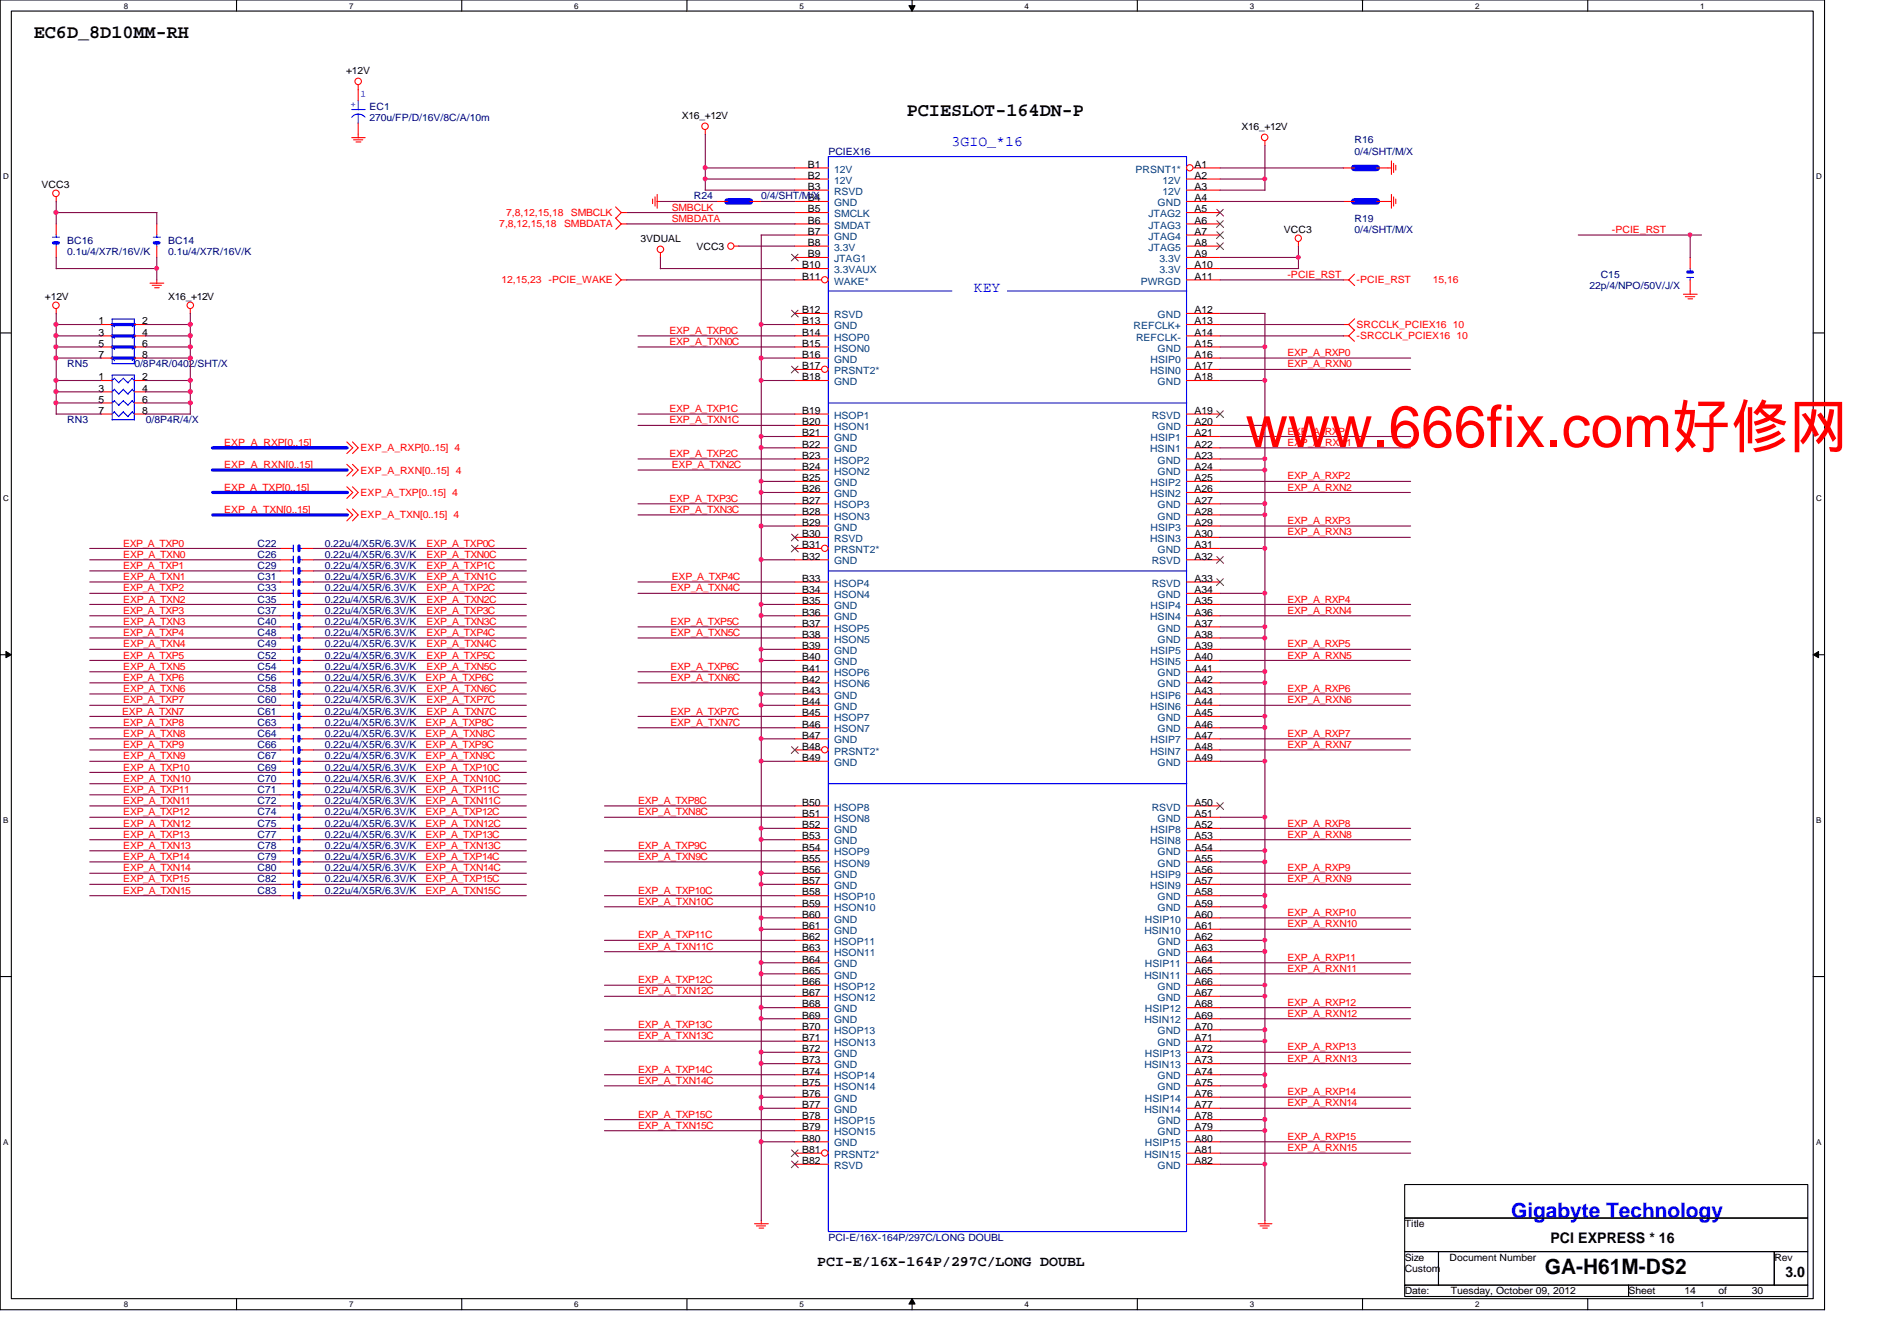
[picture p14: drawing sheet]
<svg xmlns="http://www.w3.org/2000/svg" width="297mm" height="210mm" viewBox="0 0 297 210" stroke-linecap="round" stroke-linejoin="round" font-family="sans-serif">
<defs><g id="words">
<text font-size="9.2" fill="#f00" x="195" y="70">www.666fix.com好修网</text>
<text font-size="3.3" fill="#00f" x="236.6" y="190.6">Gigabyte Technology</text>
<text font-size="3.3" x="241.9" y="199.4">GA-H61M-DS2</text>
<g font-size="3">
<text x="5.3" y="5.9">EC6D_8D10MM-RH</text>
<text x="142" y="18.2">PCIESLOT-164DN-P</text>
</g>
<g font-size="2.3" fill="#00f">
<text x="149" y="22.9">3GIO_*16</text>
<text x="152.5" y="45.7">KEY</text>
</g>
<g font-size="2.3">
<text x="242.8" y="194.5">PCI EXPRESS * 16</text>
<text x="128" y="198.1">PCI-E/16X-164P/297C/LONG DOUBL</text>
<text x="279.6" y="199.8">3.0</text>
</g>
<g font-size="1.6">
<text x="54.2" y="11.6">+12V</text>
<text x="106.8" y="18.6">X16_+12V</text>
<text x="194.4" y="20.4">X16_+12V</text>
<text x="6.5" y="29.5">VCC3</text>
<text x="126.5" y="26.2">B1</text>
<text x="126.5" y="28">B2</text>
<text x="126.5" y="29.7">B3</text>
<text x="187" y="26.2">A1</text>
<text x="187" y="28">A2</text>
<text x="187" y="29.7">A3</text>
<text x="126.5" y="31.5">B4</text>
<text x="126.5" y="33.2">B5</text>
<text x="126.5" y="35">B6</text>
<text x="187" y="33.2">A5</text>
<text x="187" y="35">A6</text>
<text x="187" y="31.5">A4</text>
<text x="100.3" y="37.9">3VDUAL</text>
<text x="109" y="39.1">VCC3</text>
<text x="125.6" y="42">B10</text>
<text x="126.5" y="36.7">B7</text>
<text x="126.5" y="38.5">B8</text>
<text x="126.5" y="40.3">B9</text>
<text x="187" y="36.7">A7</text>
<text x="187" y="38.5">A8</text>
<text x="187" y="40.3">A9</text>
<text x="187" y="42">A10</text>
<text x="201" y="36.5">VCC3</text>
<text x="7" y="47">+12V</text>
<text x="26.3" y="47">X16_+12V</text>
<text x="125.6" y="43.8">B11</text>
<text x="187" y="43.8">A11</text>
<text x="15.4" y="50.8">1</text>
<text x="15.4" y="52.5">3</text>
<text x="22.3" y="52.5">4</text>
<text x="22.3" y="50.8">2</text>
<text x="125.6" y="49">B12</text>
<text x="125.6" y="50.8">B13</text>
<text x="125.6" y="52.5">B14</text>
<text x="187" y="49">A12</text>
<text x="187" y="50.8">A13</text>
<text x="187" y="52.5">A14</text>
<text x="15.4" y="59.5">1</text>
<text x="15.4" y="54.3">5</text>
<text x="15.4" y="56">7</text>
<text x="22.3" y="59.5">2</text>
<text x="22.3" y="54.3">6</text>
<text x="22.3" y="56">8</text>
<text x="125.6" y="54.3">B15</text>
<text x="125.6" y="56">B16</text>
<text x="125.6" y="57.8">B17</text>
<text x="125.6" y="59.5">B18</text>
<text x="187" y="54.3">A15</text>
<text x="187" y="56">A16</text>
<text x="187" y="57.8">A17</text>
<text x="187" y="59.5">A18</text>
<text x="15.4" y="61.3">3</text>
<text x="15.4" y="63">5</text>
<text x="15.4" y="64.8">7</text>
<text x="22.3" y="61.3">4</text>
<text x="22.3" y="63">6</text>
<text x="22.3" y="64.8">8</text>
<text x="125.6" y="64.8">B19</text>
<text x="187" y="64.8">A19</text>
<text x="125.6" y="66.5">B20</text>
<text x="125.6" y="68.3">B21</text>
<text x="125.6" y="70.1">B22</text>
<text x="125.6" y="71.8">B23</text>
<text x="187" y="66.5">A20</text>
<text x="187" y="68.3">A21</text>
<text x="187" y="70.1">A22</text>
<text x="187" y="71.8">A23</text>
<text x="125.6" y="77">B26</text>
<text x="125.6" y="73.5">B24</text>
<text x="125.6" y="75.3">B25</text>
<text x="187" y="73.5">A24</text>
<text x="187" y="75.3">A25</text>
<text x="187" y="77">A26</text>
<text x="125.6" y="78.8">B27</text>
<text x="125.6" y="80.6">B28</text>
<text x="125.6" y="82.3">B29</text>
<text x="187" y="78.8">A27</text>
<text x="187" y="80.6">A28</text>
<text x="187" y="82.3">A29</text>
<text x="125.6" y="84.1">B30</text>
<text x="125.6" y="85.8">B31</text>
<text x="125.6" y="87.6">B32</text>
<text x="187" y="84.1">A30</text>
<text x="187" y="87.6">A32</text>
<text x="187" y="85.8">A31</text>
<text x="125.6" y="91.1">B33</text>
<text x="125.6" y="92.8">B34</text>
<text x="125.6" y="94.6">B35</text>
<text x="187" y="91.1">A33</text>
<text x="187" y="92.8">A34</text>
<text x="187" y="94.6">A35</text>
<text x="125.6" y="96.4">B36</text>
<text x="125.6" y="98.1">B37</text>
<text x="125.6" y="99.8">B38</text>
<text x="125.6" y="101.6">B39</text>
<text x="187" y="96.4">A36</text>
<text x="187" y="98.1">A37</text>
<text x="187" y="99.8">A38</text>
<text x="187" y="101.6">A39</text>
<text x="125.6" y="103.3">B40</text>
<text x="125.6" y="105.1">B41</text>
<text x="125.6" y="106.8">B42</text>
<text x="187" y="103.3">A40</text>
<text x="187" y="105.1">A41</text>
<text x="187" y="106.8">A42</text>
<text x="125.6" y="108.6">B43</text>
<text x="125.6" y="110.4">B44</text>
<text x="125.6" y="112.1">B45</text>
<text x="125.6" y="113.9">B46</text>
<text x="187" y="108.6">A43</text>
<text x="187" y="110.4">A44</text>
<text x="187" y="112.1">A45</text>
<text x="187" y="113.9">A46</text>
<text x="125.6" y="115.6">B47</text>
<text x="125.6" y="117.3">B48</text>
<text x="125.6" y="119.1">B49</text>
<text x="187" y="115.6">A47</text>
<text x="187" y="117.3">A48</text>
<text x="187" y="119.1">A49</text>
<text x="125.6" y="126.1">B50</text>
<text x="125.6" y="127.9">B51</text>
<text x="125.6" y="129.6">B52</text>
<text x="125.6" y="131.4">B53</text>
<text x="187" y="126.1">A50</text>
<text x="187" y="127.9">A51</text>
<text x="187" y="129.6">A52</text>
<text x="187" y="131.4">A53</text>
<text x="125.6" y="133.1">B54</text>
<text x="125.6" y="134.9">B55</text>
<text x="125.6" y="136.7">B56</text>
<text x="187" y="133.1">A54</text>
<text x="187" y="134.9">A55</text>
<text x="187" y="136.7">A56</text>
<text x="125.6" y="138.4">B57</text>
<text x="125.6" y="140.2">B58</text>
<text x="125.6" y="141.9">B59</text>
<text x="125.6" y="143.6">B60</text>
<text x="187" y="138.4">A57</text>
<text x="187" y="140.2">A58</text>
<text x="187" y="141.9">A59</text>
<text x="187" y="143.6">A60</text>
<text x="125.6" y="145.4">B61</text>
<text x="125.6" y="147.2">B62</text>
<text x="125.6" y="148.9">B63</text>
<text x="187" y="145.4">A61</text>
<text x="187" y="147.2">A62</text>
<text x="187" y="148.9">A63</text>
<text x="125.6" y="150.7">B64</text>
<text x="125.6" y="152.4">B65</text>
<text x="125.6" y="154.2">B66</text>
<text x="125.6" y="155.9">B67</text>
<text x="187" y="150.7">A64</text>
<text x="187" y="152.4">A65</text>
<text x="187" y="154.2">A66</text>
<text x="187" y="155.9">A67</text>
<text x="125.6" y="157.7">B68</text>
<text x="125.6" y="159.4">B69</text>
<text x="125.6" y="161.2">B70</text>
<text x="187" y="157.7">A68</text>
<text x="187" y="159.4">A69</text>
<text x="187" y="161.2">A70</text>
<text x="125.6" y="162.9">B71</text>
<text x="125.6" y="164.7">B72</text>
<text x="125.6" y="166.5">B73</text>
<text x="187" y="162.9">A71</text>
<text x="187" y="164.7">A72</text>
<text x="187" y="166.5">A73</text>
<text x="125.6" y="168.2">B74</text>
<text x="125.6" y="169.9">B75</text>
<text x="125.6" y="171.7">B76</text>
<text x="125.6" y="173.4">B77</text>
<text x="187" y="168.2">A74</text>
<text x="187" y="169.9">A75</text>
<text x="187" y="171.7">A76</text>
<text x="187" y="173.4">A77</text>
<text x="125.6" y="175.2">B78</text>
<text x="125.6" y="177">B79</text>
<text x="125.6" y="178.7">B80</text>
<text x="187" y="175.2">A78</text>
<text x="187" y="177">A79</text>
<text x="187" y="178.7">A80</text>
<text x="125.6" y="180.5">B81</text>
<text x="125.6" y="182.2">B82</text>
<text x="187" y="180.5">A81</text>
<text x="187" y="182.2">A82</text>
<text x="220" y="192.1">Title</text>
<text x="220" y="197.4">Size</text>
<text x="227" y="197.4">Document Number</text>
<text x="277.8" y="197.4">Rev</text>
<text x="220" y="199.1">Custom</text>
<text x="220" y="202.6">Date:</text>
<text x="227.2" y="202.6">Tuesday, October 09, 2012</text>
<text x="255" y="202.6">Sheet</text>
<text x="263.8" y="202.6">14</text>
<text x="269.1" y="202.6">of</text>
<text x="274.3" y="202.6">30</text>
</g>
<g font-size="1.6" fill="#00f">
<text x="54.9" y="16.8">+</text>
<text x="56.5" y="15.2">1</text>
</g>
<g font-size="1.6" fill="#000080">
<text x="57.9" y="17.2">EC1</text>
<text x="57.9" y="19">270u/FP/D/16V/8C/A/10m</text>
<text x="212.1" y="22.4">R16</text>
<text x="129.7" y="24.2">PCIEX16</text>
<text x="212.1" y="24.2">0/4/SHT/M/X</text>
<text x="108.7" y="31.2">R24</text>
<text x="119.2" y="31.2">0/4/SHT/M/X</text>
<text x="212.1" y="34.7">R19</text>
<text x="10.5" y="38.2">BC16</text>
<text x="10.5" y="40">0.1u/4/X7R/16V/K</text>
<text x="26.3" y="38.2">BC14</text>
<text x="26.3" y="40">0.1u/4/X7R/16V/K</text>
<text x="212.1" y="36.5">0/4/SHT/M/X</text>
<text x="248.9" y="45.3">22p/4/NPO/50V/J/X</text>
<text x="250.7" y="43.5">C15</text>
<text x="10.5" y="57.5">RN5</text>
<text x="21" y="57.5">0/8P4R/0402/SHT/X</text>
<text x="10.5" y="66.3">RN3</text>
<text x="22.8" y="66.3">0/8P4R/4/X</text>
<text x="40.3" y="85.6">C22</text>
<text x="40.3" y="87.3">C26</text>
<text x="40.3" y="89.1">C29</text>
<text x="50.8" y="85.6">0.22u/4/X5R/6.3V/K</text>
<text x="50.8" y="87.3">0.22u/4/X5R/6.3V/K</text>
<text x="50.8" y="89.1">0.22u/4/X5R/6.3V/K</text>
<text x="40.3" y="94.3">C35</text>
<text x="40.3" y="92.5">C33</text>
<text x="40.3" y="90.8">C31</text>
<text x="50.8" y="94.3">0.22u/4/X5R/6.3V/K</text>
<text x="50.8" y="92.5">0.22u/4/X5R/6.3V/K</text>
<text x="50.8" y="90.8">0.22u/4/X5R/6.3V/K</text>
<text x="40.3" y="96.1">C37</text>
<text x="40.3" y="97.8">C40</text>
<text x="40.3" y="99.6">C48</text>
<text x="40.3" y="101.3">C49</text>
<text x="50.8" y="96.1">0.22u/4/X5R/6.3V/K</text>
<text x="50.8" y="97.8">0.22u/4/X5R/6.3V/K</text>
<text x="50.8" y="99.6">0.22u/4/X5R/6.3V/K</text>
<text x="50.8" y="101.3">0.22u/4/X5R/6.3V/K</text>
<text x="40.3" y="106.6">C56</text>
<text x="40.3" y="104.8">C54</text>
<text x="40.3" y="103.1">C52</text>
<text x="50.8" y="106.6">0.22u/4/X5R/6.3V/K</text>
<text x="50.8" y="104.8">0.22u/4/X5R/6.3V/K</text>
<text x="50.8" y="103.1">0.22u/4/X5R/6.3V/K</text>
<text x="40.3" y="113.6">C63</text>
<text x="40.3" y="110.1">C60</text>
<text x="40.3" y="108.3">C58</text>
<text x="40.3" y="111.8">C61</text>
<text x="50.8" y="113.6">0.22u/4/X5R/6.3V/K</text>
<text x="50.8" y="110.1">0.22u/4/X5R/6.3V/K</text>
<text x="50.8" y="108.3">0.22u/4/X5R/6.3V/K</text>
<text x="50.8" y="111.8">0.22u/4/X5R/6.3V/K</text>
<text x="40.3" y="118.8">C67</text>
<text x="40.3" y="115.4">C64</text>
<text x="40.3" y="117.1">C66</text>
<text x="50.8" y="118.8">0.22u/4/X5R/6.3V/K</text>
<text x="50.8" y="115.4">0.22u/4/X5R/6.3V/K</text>
<text x="50.8" y="117.1">0.22u/4/X5R/6.3V/K</text>
<text x="40.3" y="120.6">C69</text>
<text x="40.3" y="124.1">C71</text>
<text x="40.3" y="125.9">C72</text>
<text x="40.3" y="122.3">C70</text>
<text x="50.8" y="120.6">0.22u/4/X5R/6.3V/K</text>
<text x="50.8" y="124.1">0.22u/4/X5R/6.3V/K</text>
<text x="50.8" y="125.9">0.22u/4/X5R/6.3V/K</text>
<text x="50.8" y="122.3">0.22u/4/X5R/6.3V/K</text>
<text x="40.3" y="127.6">C74</text>
<text x="40.3" y="129.4">C75</text>
<text x="40.3" y="131.1">C77</text>
<text x="50.8" y="127.6">0.22u/4/X5R/6.3V/K</text>
<text x="50.8" y="129.4">0.22u/4/X5R/6.3V/K</text>
<text x="50.8" y="131.1">0.22u/4/X5R/6.3V/K</text>
<text x="40.3" y="136.4">C80</text>
<text x="40.3" y="134.6">C79</text>
<text x="40.3" y="132.9">C78</text>
<text x="50.8" y="136.4">0.22u/4/X5R/6.3V/K</text>
<text x="50.8" y="134.6">0.22u/4/X5R/6.3V/K</text>
<text x="50.8" y="132.9">0.22u/4/X5R/6.3V/K</text>
<text x="40.3" y="138.1">C82</text>
<text x="40.3" y="139.9">C83</text>
<text x="50.8" y="138.1">0.22u/4/X5R/6.3V/K</text>
<text x="50.8" y="139.9">0.22u/4/X5R/6.3V/K</text>
<text x="129.7" y="194.2">PCI-E/16X-164P/297C/LONG DOUBL</text>
</g>
<g font-size="1.6" fill="#004080">
<text x="130.6" y="27">12V</text>
<text x="130.6" y="28.7">12V</text>
<text x="177.8" y="27">PRSNT1*</text>
<text x="182" y="28.7">12V</text>
<text x="130.6" y="30.5">RSVD</text>
<text x="130.6" y="32.3">GND</text>
<text x="130.6" y="34">SMCLK</text>
<text x="130.6" y="35.8">SMDAT</text>
<text x="179.8" y="34">JTAG2</text>
<text x="179.8" y="35.8">JTAG3</text>
<text x="181.3" y="32.3">GND</text>
<text x="182" y="30.5">12V</text>
<text x="130.6" y="37.5">GND</text>
<text x="130.6" y="39.2">3.3V</text>
<text x="130.6" y="41">JTAG1</text>
<text x="179.8" y="37.5">JTAG4</text>
<text x="179.8" y="39.2">JTAG5</text>
<text x="181.6" y="41">3.3V</text>
<text x="130.6" y="42.8">3.3VAUX</text>
<text x="130.6" y="44.5">WAKE*</text>
<text x="178.6" y="44.5">PWRGD</text>
<text x="181.6" y="42.8">3.3V</text>
<text x="130.6" y="49.8">RSVD</text>
<text x="130.6" y="51.5">GND</text>
<text x="130.6" y="53.3">HSOP0</text>
<text x="177.5" y="51.5">REFCLK+</text>
<text x="177.9" y="53.3">REFCLK-</text>
<text x="181.3" y="49.8">GND</text>
<text x="130.6" y="55">HSON0</text>
<text x="130.6" y="56.8">GND</text>
<text x="130.6" y="58.5">PRSNT2*</text>
<text x="180.1" y="58.5">HSIN0</text>
<text x="180.2" y="56.8">HSIP0</text>
<text x="181.3" y="55">GND</text>
<text x="130.6" y="65.5">HSOP1</text>
<text x="130.6" y="60.3">GND</text>
<text x="180.3" y="65.5">RSVD</text>
<text x="181.3" y="60.3">GND</text>
<text x="130.6" y="67.3">HSON1</text>
<text x="130.6" y="69">GND</text>
<text x="130.6" y="70.8">GND</text>
<text x="180.1" y="70.8">HSIN1</text>
<text x="180.2" y="69">HSIP1</text>
<text x="181.3" y="67.3">GND</text>
<text x="130.6" y="72.6">HSOP2</text>
<text x="130.6" y="74.3">HSON2</text>
<text x="130.6" y="76.1">GND</text>
<text x="130.6" y="77.8">GND</text>
<text x="180.1" y="77.8">HSIN2</text>
<text x="180.2" y="76.1">HSIP2</text>
<text x="181.3" y="72.6">GND</text>
<text x="181.3" y="74.3">GND</text>
<text x="130.6" y="79.6">HSOP3</text>
<text x="130.6" y="81.3">HSON3</text>
<text x="130.6" y="83.1">GND</text>
<text x="180.2" y="83.1">HSIP3</text>
<text x="181.3" y="79.6">GND</text>
<text x="181.3" y="81.3">GND</text>
<text x="130.6" y="84.8">RSVD</text>
<text x="130.6" y="86.6">PRSNT2*</text>
<text x="130.6" y="88.3">GND</text>
<text x="180.1" y="84.8">HSIN3</text>
<text x="180.3" y="88.3">RSVD</text>
<text x="181.3" y="86.6">GND</text>
<text x="130.6" y="91.8">HSOP4</text>
<text x="130.6" y="93.6">HSON4</text>
<text x="130.6" y="95.3">GND</text>
<text x="180.2" y="95.3">HSIP4</text>
<text x="180.3" y="91.8">RSVD</text>
<text x="181.3" y="93.6">GND</text>
<text x="130.6" y="97.1">GND</text>
<text x="130.6" y="98.8">HSOP5</text>
<text x="130.6" y="100.6">HSON5</text>
<text x="180.1" y="97.1">HSIN4</text>
<text x="181.3" y="98.8">GND</text>
<text x="181.3" y="100.6">GND</text>
<text x="130.6" y="102.4">GND</text>
<text x="130.6" y="104.1">GND</text>
<text x="130.6" y="105.9">HSOP6</text>
<text x="130.6" y="107.6">HSON6</text>
<text x="180.1" y="104.1">HSIN5</text>
<text x="180.2" y="102.4">HSIP5</text>
<text x="181.3" y="105.9">GND</text>
<text x="181.3" y="107.6">GND</text>
<text x="130.6" y="109.3">GND</text>
<text x="130.6" y="111.1">GND</text>
<text x="130.6" y="112.9">HSOP7</text>
<text x="180.1" y="111.1">HSIN6</text>
<text x="180.2" y="109.3">HSIP6</text>
<text x="181.3" y="112.9">GND</text>
<text x="130.6" y="114.6">HSON7</text>
<text x="130.6" y="116.4">GND</text>
<text x="130.6" y="118.1">PRSNT2*</text>
<text x="130.6" y="119.9">GND</text>
<text x="180.1" y="118.1">HSIN7</text>
<text x="180.2" y="116.4">HSIP7</text>
<text x="181.3" y="119.9">GND</text>
<text x="181.3" y="114.6">GND</text>
<text x="130.6" y="128.7">HSON8</text>
<text x="130.6" y="130.4">GND</text>
<text x="130.6" y="126.9">HSOP8</text>
<text x="180.2" y="130.4">HSIP8</text>
<text x="180.3" y="126.9">RSVD</text>
<text x="181.3" y="128.7">GND</text>
<text x="130.6" y="132.2">GND</text>
<text x="130.6" y="133.9">HSOP9</text>
<text x="130.6" y="135.6">HSON9</text>
<text x="130.6" y="137.4">GND</text>
<text x="180.1" y="132.2">HSIN8</text>
<text x="180.2" y="137.4">HSIP9</text>
<text x="181.3" y="133.9">GND</text>
<text x="181.3" y="135.6">GND</text>
<text x="130.6" y="139.1">GND</text>
<text x="130.6" y="140.9">HSOP10</text>
<text x="130.6" y="142.7">HSON10</text>
<text x="180.1" y="139.1">HSIN9</text>
<text x="181.3" y="140.9">GND</text>
<text x="181.3" y="142.7">GND</text>
<text x="130.6" y="144.4">GND</text>
<text x="130.6" y="146.2">GND</text>
<text x="130.6" y="147.9">HSOP11</text>
<text x="130.6" y="149.7">HSON11</text>
<text x="179.2" y="146.2">HSIN10</text>
<text x="179.3" y="144.4">HSIP10</text>
<text x="181.3" y="147.9">GND</text>
<text x="181.3" y="149.7">GND</text>
<text x="130.6" y="151.4">GND</text>
<text x="130.6" y="153.2">GND</text>
<text x="130.6" y="154.9">HSOP12</text>
<text x="179.2" y="153.2">HSIN11</text>
<text x="179.3" y="151.4">HSIP11</text>
<text x="181.3" y="154.9">GND</text>
<text x="130.6" y="156.7">HSON12</text>
<text x="130.6" y="158.5">GND</text>
<text x="130.6" y="160.2">GND</text>
<text x="130.6" y="161.9">HSOP13</text>
<text x="179.2" y="160.2">HSIN12</text>
<text x="179.3" y="158.5">HSIP12</text>
<text x="181.3" y="161.9">GND</text>
<text x="181.3" y="156.7">GND</text>
<text x="130.6" y="163.7">HSON13</text>
<text x="130.6" y="165.4">GND</text>
<text x="130.6" y="167.2">GND</text>
<text x="179.2" y="167.2">HSIN13</text>
<text x="179.3" y="165.4">HSIP13</text>
<text x="181.3" y="163.7">GND</text>
<text x="130.6" y="169">HSOP14</text>
<text x="130.6" y="170.7">HSON14</text>
<text x="130.6" y="172.5">GND</text>
<text x="179.3" y="172.5">HSIP14</text>
<text x="181.3" y="169">GND</text>
<text x="181.3" y="170.7">GND</text>
<text x="130.6" y="174.2">GND</text>
<text x="130.6" y="176">HSOP15</text>
<text x="130.6" y="177.7">HSON15</text>
<text x="130.6" y="179.5">GND</text>
<text x="179.2" y="174.2">HSIN14</text>
<text x="179.3" y="179.5">HSIP15</text>
<text x="181.3" y="176">GND</text>
<text x="181.3" y="177.7">GND</text>
<text x="130.6" y="181.2">PRSNT2*</text>
<text x="130.6" y="183">RSVD</text>
<text x="179.2" y="181.2">HSIN15</text>
<text x="181.3" y="183">GND</text>
</g>
<g font-size="1.6" fill="#f00">
<text x="78.2" y="35.6">7,8,12,15,18</text>
<text x="79.2" y="33.9">7,8,12,15,18</text>
<text x="88.3" y="35.6">SMBDATA</text>
<text x="89.4" y="33.9">SMBCLK</text>
<text x="105.2" y="34.7">SMBDATA</text>
<text x="105.2" y="33">SMBCLK</text>
<text x="252.4" y="36.5">-PCIE_RST</text>
<text x="78.5" y="44.4">12,15,23 -PCIE_WAKE</text>
<text x="201.6" y="43.5">-PCIE_RST</text>
<text x="212.4" y="44.4">-PCIE_RST</text>
<text x="224.4" y="44.4">15,16</text>
<text x="104.8" y="52.2">EXP_A_TXP0C</text>
<text x="212.4" y="51.4">SRCCLK_PCIEX16 10</text>
<text x="212.4" y="53.1">-SRCCLK_PCIEX16 10</text>
<text x="104.8" y="54">EXP_A_TXN0C</text>
<text x="201.6" y="57.5">EXP_A_RXN0</text>
<text x="201.6" y="55.8">EXP_A_RXP0</text>
<text x="104.8" y="64.5">EXP_A_TXP1C</text>
<text x="35.1" y="69.8">EXP_A_RXP[0..15]</text>
<text x="56.5" y="70.7">EXP_A_RXP[0..15] 4</text>
<text x="104.8" y="71.5">EXP_A_TXP2C</text>
<text x="104.8" y="66.3">EXP_A_TXN1C</text>
<text x="201.6" y="68">EXP_A_RXP1</text>
<text x="201.6" y="69.8">EXP_A_RXN1</text>
<text x="35.1" y="76.8">EXP_A_TXP[0..15]</text>
<text x="35.1" y="73.3">EXP_A_RXN[0..15]</text>
<text x="56.5" y="77.7">EXP_A_TXP[0..15] 4</text>
<text x="56.5" y="74.2">EXP_A_RXN[0..15] 4</text>
<text x="105.2" y="73.3">EXP_A_TXN2C</text>
<text x="201.6" y="75">EXP_A_RXP2</text>
<text x="201.6" y="76.8">EXP_A_RXN2</text>
<text x="35.1" y="80.3">EXP_A_TXN[0..15]</text>
<text x="56.5" y="81.2">EXP_A_TXN[0..15] 4</text>
<text x="104.8" y="78.5">EXP_A_TXP3C</text>
<text x="104.8" y="80.3">EXP_A_TXN3C</text>
<text x="201.6" y="83.8">EXP_A_RXN3</text>
<text x="201.6" y="82">EXP_A_RXP3</text>
<text x="19.3" y="85.6">EXP_A_TXP0</text>
<text x="19.3" y="87.3">EXP_A_TXN0</text>
<text x="19.3" y="89.1">EXP_A_TXP1</text>
<text x="66.8" y="85.6">EXP_A_TXP0C</text>
<text x="66.8" y="87.3">EXP_A_TXN0C</text>
<text x="66.8" y="89.1">EXP_A_TXP1C</text>
<text x="19.3" y="92.5">EXP_A_TXP2</text>
<text x="19.3" y="90.8">EXP_A_TXN1</text>
<text x="19.3" y="94.3">EXP_A_TXN2</text>
<text x="66.8" y="92.5">EXP_A_TXP2C</text>
<text x="66.8" y="94.3">EXP_A_TXN2C</text>
<text x="66.8" y="90.8">EXP_A_TXN1C</text>
<text x="105" y="92.5">EXP_A_TXN4C</text>
<text x="105.2" y="90.8">EXP_A_TXP4C</text>
<text x="201.6" y="94.3">EXP_A_RXP4</text>
<text x="19.3" y="96.1">EXP_A_TXP3</text>
<text x="19.3" y="99.6">EXP_A_TXP4</text>
<text x="19.3" y="97.8">EXP_A_TXN3</text>
<text x="19.3" y="101.3">EXP_A_TXN4</text>
<text x="66.8" y="96.1">EXP_A_TXP3C</text>
<text x="66.8" y="99.6">EXP_A_TXP4C</text>
<text x="66.8" y="97.8">EXP_A_TXN3C</text>
<text x="66.8" y="101.3">EXP_A_TXN4C</text>
<text x="105" y="97.8">EXP_A_TXP5C</text>
<text x="105" y="99.6">EXP_A_TXN5C</text>
<text x="201.6" y="101.3">EXP_A_RXP5</text>
<text x="201.6" y="96.1">EXP_A_RXN4</text>
<text x="19.3" y="103.1">EXP_A_TXP5</text>
<text x="19.3" y="106.6">EXP_A_TXP6</text>
<text x="19.3" y="104.8">EXP_A_TXN5</text>
<text x="66.6" y="106.6">EXP_A_TXP6C</text>
<text x="66.8" y="104.8">EXP_A_TXN5C</text>
<text x="66.8" y="103.1">EXP_A_TXP5C</text>
<text x="105" y="106.6">EXP_A_TXN6C</text>
<text x="105" y="104.8">EXP_A_TXP6C</text>
<text x="201.6" y="103.1">EXP_A_RXN5</text>
<text x="19.1" y="111.8">EXP_A_TXN7</text>
<text x="19.3" y="113.6">EXP_A_TXP8</text>
<text x="19.3" y="108.3">EXP_A_TXN6</text>
<text x="19.3" y="110.1">EXP_A_TXP7</text>
<text x="66.6" y="113.6">EXP_A_TXP8C</text>
<text x="66.8" y="108.3">EXP_A_TXN6C</text>
<text x="66.8" y="110.1">EXP_A_TXP7C</text>
<text x="66.8" y="111.8">EXP_A_TXN7C</text>
<text x="105" y="113.6">EXP_A_TXN7C</text>
<text x="105" y="111.8">EXP_A_TXP7C</text>
<text x="201.6" y="108.3">EXP_A_RXP6</text>
<text x="201.6" y="110.1">EXP_A_RXN6</text>
<text x="19.3" y="117.1">EXP_A_TXP9</text>
<text x="19.3" y="115.4">EXP_A_TXN8</text>
<text x="19.3" y="118.8">EXP_A_TXN9</text>
<text x="66.6" y="117.1">EXP_A_TXP9C</text>
<text x="66.6" y="115.4">EXP_A_TXN8C</text>
<text x="66.6" y="118.8">EXP_A_TXN9C</text>
<text x="201.6" y="117.1">EXP_A_RXN7</text>
<text x="201.6" y="115.4">EXP_A_RXP7</text>
<text x="19.3" y="120.6">EXP_A_TXP10</text>
<text x="19.3" y="125.9">EXP_A_TXN11</text>
<text x="19.3" y="124.1">EXP_A_TXP11</text>
<text x="19.3" y="122.3">EXP_A_TXN10</text>
<text x="66.6" y="125.9">EXP_A_TXN11C</text>
<text x="66.6" y="124.1">EXP_A_TXP11C</text>
<text x="66.6" y="122.3">EXP_A_TXN10C</text>
<text x="66.6" y="120.6">EXP_A_TXP10C</text>
<text x="99.9" y="125.9">EXP_A_TXP8C</text>
<text x="19.3" y="127.6">EXP_A_TXP12</text>
<text x="19.3" y="131.1">EXP_A_TXP13</text>
<text x="19.3" y="129.4">EXP_A_TXN12</text>
<text x="66.6" y="131.1">EXP_A_TXP13C</text>
<text x="66.6" y="127.6">EXP_A_TXP12C</text>
<text x="66.6" y="129.4">EXP_A_TXN12C</text>
<text x="99.9" y="127.6">EXP_A_TXN8C</text>
<text x="201.6" y="131.1">EXP_A_RXN8</text>
<text x="201.6" y="129.4">EXP_A_RXP8</text>
<text x="19.3" y="132.9">EXP_A_TXN13</text>
<text x="19.3" y="136.4">EXP_A_TXN14</text>
<text x="19.3" y="134.6">EXP_A_TXP14</text>
<text x="66.6" y="134.6">EXP_A_TXP14C</text>
<text x="66.6" y="136.4">EXP_A_TXN14C</text>
<text x="66.6" y="132.9">EXP_A_TXN13C</text>
<text x="99.9" y="134.6">EXP_A_TXN9C</text>
<text x="99.9" y="132.9">EXP_A_TXP9C</text>
<text x="201.6" y="136.4">EXP_A_RXP9</text>
<text x="19.3" y="139.9">EXP_A_TXN15</text>
<text x="19.3" y="138.1">EXP_A_TXP15</text>
<text x="66.6" y="138.1">EXP_A_TXP15C</text>
<text x="66.6" y="139.9">EXP_A_TXN15C</text>
<text x="99.9" y="141.6">EXP_A_TXN10C</text>
<text x="99.9" y="139.9">EXP_A_TXP10C</text>
<text x="201.6" y="143.4">EXP_A_RXP10</text>
<text x="201.6" y="138.1">EXP_A_RXN9</text>
<text x="99.9" y="148.6">EXP_A_TXN11C</text>
<text x="99.9" y="146.9">EXP_A_TXP11C</text>
<text x="201.6" y="145.1">EXP_A_RXN10</text>
<text x="99.9" y="155.7">EXP_A_TXN12C</text>
<text x="99.9" y="153.9">EXP_A_TXP12C</text>
<text x="201.6" y="150.4">EXP_A_RXP11</text>
<text x="201.6" y="152.1">EXP_A_RXN11</text>
<text x="99.9" y="160.9">EXP_A_TXP13C</text>
<text x="201.6" y="157.4">EXP_A_RXP12</text>
<text x="201.6" y="159.2">EXP_A_RXN12</text>
<text x="99.9" y="162.6">EXP_A_TXN13C</text>
<text x="99.9" y="167.9">EXP_A_TXP14C</text>
<text x="201.6" y="166.2">EXP_A_RXN13</text>
<text x="201.6" y="164.4">EXP_A_RXP13</text>
<text x="99.9" y="169.7">EXP_A_TXN14C</text>
<text x="201.6" y="173.2">EXP_A_RXN14</text>
<text x="201.6" y="171.4">EXP_A_RXP14</text>
<text x="99.9" y="176.7">EXP_A_TXN15C</text>
<text x="99.9" y="174.9">EXP_A_TXP15C</text>
<text x="201.6" y="178.4">EXP_A_RXP15</text>
<text x="201.6" y="180.2">EXP_A_RXN15</text>
</g>
<g font-size="1.3">
<text x="19.4" y="1.4">8</text>
<text x="54.6" y="1.4">7</text>
<text x="89.9" y="1.4">6</text>
<text x="125.2" y="1.4">5</text>
<text x="160.4" y="1.4">4</text>
<text x="195.7" y="1.4">3</text>
<text x="231" y="1.4">2</text>
<text x="266.2" y="1.4">1</text>
<text x=".5" y="28.1">D</text>
<text x="284.4" y="28.1">D</text>
<text x=".5" y="78.4">C</text>
<text x="284.4" y="78.4">C</text>
<text x=".5" y="128.8">B</text>
<text x="284.4" y="128.8">B</text>
<text x=".5" y="179.2">A</text>
<text x="284.4" y="179.2">A</text>
<text x="19.4" y="204.6">8</text>
<text x="54.6" y="204.6">7</text>
<text x="89.9" y="204.6">6</text>
<text x="125.2" y="204.6">5</text>
<text x="160.4" y="204.6">4</text>
<text x="195.7" y="204.6">3</text>
<text x="231" y="204.6">2</text>
<text x="266.2" y="204.6">1</text>
</g>
</g></defs>
<path d="M0 0h285.7v205h-285.7zM1.8 1.7h282.1v201.6h-282.1z" fill="none" stroke="#000" stroke-width=".17"/>
<g fill="#fff">
<path d="M19.4 .2h.7v1.4h-.7z"/>
<path d="M19.4 203.5h.7v1.4h-.7z"/>
</g>
<path d="M37 0v1.7M37 203.3v1.7" fill="none" stroke="#000" stroke-width=".17"/>
<g fill="#fff">
<path d="M54.6 .2h.7v1.4h-.7z"/>
<path d="M54.6 203.5h.7v1.4h-.7z"/>
</g>
<path d="M72.3 0v1.7M72.3 203.3v1.7" fill="none" stroke="#000" stroke-width=".17"/>
<g fill="#fff">
<path d="M89.9 .2h.7v1.4h-.7z"/>
<path d="M89.9 203.5h.7v1.4h-.7z"/>
</g>
<path d="M107.6 0v1.7M107.6 203.3v1.7" fill="none" stroke="#000" stroke-width=".17"/>
<g fill="#fff">
<path d="M125.2 .2h.6v1.4h-.6z"/>
<path d="M125.2 203.5h.6v1.4h-.6z"/>
</g>
<path d="M142.8 0v1.7M142.8 203.3v1.7" fill="none" stroke="#000" stroke-width=".17"/>
<path d="M142.3 .9h1l-.5 .8zM142.8 203.3l.5 .8h-1z" fill="#000"/>
<path d="M142.3 .9h1l-.5 .8zM142.8 203.3l.5 .8h-1z" fill="none" stroke="#000" stroke-width=".16"/>
<g fill="#fff">
<path d="M160.4 .2h.7v1.4h-.7z"/>
<path d="M160.4 203.5h.7v1.4h-.7z"/>
</g>
<path d="M178.1 0v1.7M178.1 203.3v1.7" fill="none" stroke="#000" stroke-width=".17"/>
<g fill="#fff">
<path d="M195.7 .2h.7v1.4h-.7z"/>
<path d="M195.7 203.5h.7v1.4h-.7z"/>
</g>
<path d="M213.3 0v1.7M213.3 203.3v1.7" fill="none" stroke="#000" stroke-width=".17"/>
<g fill="#fff">
<path d="M231 .2h.6v1.4h-.6z"/>
<path d="M231 203.5h.6v1.4h-.6z"/>
</g>
<path d="M248.6 0v1.7M248.6 203.3v1.7" fill="none" stroke="#000" stroke-width=".17"/>
<g fill="#fff">
<path d="M266.2 .2h.7v1.4h-.7z"/>
<path d="M266.2 203.5h.7v1.4h-.7z"/>
<path d="M.5 26.9h.9v1.4h-.9z"/>
<path d="M284.4 26.9h.9v1.4h-.9z"/>
<path d="M.5 77.3h.9v1.4h-.9z"/>
<path d="M284.4 77.3h.9v1.4h-.9z"/>
</g>
<path d="M0 52.1h1.8M283.9 52.1h1.8" fill="none" stroke="#000" stroke-width=".17"/>
<g fill="#fff">
<path d="M.5 127.7h.8v1.4h-.8z"/>
<path d="M284.4 127.7h.8v1.4h-.8z"/>
</g>
<path d="M0 102.5h1.8M283.9 102.5h1.8" fill="none" stroke="#000" stroke-width=".17"/>
<path d="M.9 102l.9 .5-.9 .5zM283.9 102.5l.9-.5v1z" fill="#000"/>
<path d="M.9 102l.9 .5-.9 .5zM283.9 102.5l.9-.5v1z" fill="none" stroke="#000" stroke-width=".16"/>
<g fill="#fff">
<path d="M.5 178h.8v1.4h-.8z"/>
<path d="M284.4 178h.8v1.4h-.8z"/>
</g>
<path d="M0 152.9h1.8M283.9 152.9h1.8M220 185.4h63.1v5.3h-63.1zM220 190.7h63.1v5.2h-63.1zM220 195.9h5.2v5.3h-5.2zM225.2 195.9h52.6v5.3h-52.6zM277.8 195.9h5.3v5.3h-5.3zM220 201.2h35v1.7h-35zM255 201.2h28.1v1.7h-28.1z" fill="none" stroke="#000" stroke-width=".17"/>
<g fill="none" stroke="#f00" stroke-width=".17">
<path d="M56.1 13.3v2.4M56.1 19.3v2.3M8.8 30.8v.8M8.8 35.1v1.7M8.8 38.5v1.8M24.5 35.1v1.7M24.5 38.5v1.8M55.1 21.5h2.1M55.4 21.9h1.4M55.7 22.2h.8M96.4 34.1l.9 1M96.4 32.4l.9 .9"/>
<path d="M97.2 35.1h1M97.2 33.3h1M97.3 35l-.9 .9M97.3 33.2l-.9 1M102.2 31.2v.7M102.6 30.8v1.5M102.9 31.5h.5M102.9 30.4v2.2M103.4 39.6v.7M110.4 20.3v.7M112.2 31.5h1.8M115 38.5h.7"/>
<path d="M117.4 31.5h1.8M124.5 35.1h5.2M124.5 33.3h5.2M124.5 38.5h5.2M124.5 31.5h5.2M124.5 26.3h5.2M124.5 28h5.2M124.5 29.8h5.2M124.5 36.8h5.2M185.8 35.1h5.2M185.8 33.3h5.2M185.8 38.5h5.2"/>
<path d="M185.8 31.5h5.2M185.8 28h5.2M185.8 29.8h5.2M185.8 36.8h5.2M186.8 26.3h4.2M198.1 22.1v.7M203.3 37.8v.8M210.3 31.5h1.8M210.3 26.3h1.8M215.6 31.5h2.3M215.6 26.3h2.3M217.9 25.2v2.1"/>
<path d="M217.9 30.4v2.2M218.2 25.6v1.4M218.2 30.8v1.5M218.6 25.9v.7M218.6 31.2v.7M8.8 48.3v.8M15.8 50.8h1.8M15.8 52.6h1.8M15.8 54.3h1.8M15.8 56h1.8M15.8 59.6h1.8M21 50.8h1.8"/>
<path d="M21 52.6h1.8M21 54.3h1.8M21 56h1.8M21 59.6h1.8M23.5 44.3h2.1M23.8 44.7h1.5M24.2 45h.7M24.5 43.8v.6M29.8 48.3v.8M96.4 42.9l.9 .9M97.2 43.8h1M97.3 43.8l-.9 .9"/>
<path d="M124.5 50.8h5.2M124.5 52.6h5.2M124.5 43.8h4.1M124.5 40.3h5.2M124.5 42h5.2M124.5 49.1h5.2M124.5 54.3h5.2M124.5 56h5.2M124.5 57.8h4.1M124.5 59.6h5.2M185.8 50.8h5.2M185.8 52.6h5.2"/>
<path d="M185.8 43.8h5.2M185.8 40.3h5.2M185.8 42h5.2M185.8 49.1h5.2M185.8 54.3h5.2M185.8 56h5.2M185.8 57.8h5.2M185.8 59.6h5.2M210.3 50.8h.9M210.3 52.6h.9M210.3 43.8h.9M211.1 50.8l1 .9"/>
<path d="M211.1 52.5l1 .9M211.2 43.8l.9 .9M212.1 42.9l-1 1M212.1 49.9l-.9 .9M212.1 51.6l-.9 1M263.6 46.1h2.2M263.9 46.4h1.5M264.3 46.8h.7M264.7 40.3v1.7M264.7 43.8v2.3M15.8 64.8h1.8M15.8 61.3h1.8"/>
<path d="M15.8 63.1h1.8M21 64.8h1.8M21 61.3h1.8M21 63.1h1.8M54.3 76.2l.9 .9-.9 .9M54.3 79.7l.9 .9-.9 .9M54.3 72.7l.9 .9-.9 .9M54.3 69.2l.9 .9-.9 .9M55.2 76.2l.9 .9-.9 .9M55.2 79.7l.9 .9-.9 .9M55.2 72.7l.9 .9-.9 .9M55.2 69.2l.9 .9-.9 .9"/>
<path d="M124.5 77.1h5.2M124.5 64.8h5.2M124.5 66.6h5.2M124.5 68.3h5.2M124.5 70.1h5.2M124.5 71.8h5.2M124.5 73.6h5.2M124.5 75.4h5.2M124.5 78.9h5.2M185.8 77.1h5.2M185.8 64.8h5.2M185.8 66.6h5.2"/>
<path d="M185.8 68.3h5.2M185.8 70.1h5.2M185.8 71.8h5.2M185.8 73.6h5.2M185.8 75.4h5.2M185.8 78.9h5.2M43.9 94.6h1.7M43.9 85.8h1.7M43.9 87.6h1.7M43.9 91.1h1.7M43.9 92.9h1.7M43.9 96.4h1.7"/>
<path d="M43.9 98.1h1.7M43.9 99.9h1.7M43.9 89.4h1.7M47.3 94.6h1.8M47.3 85.8h1.8M47.3 87.6h1.8M47.3 91.1h1.8M47.3 92.9h1.8M47.3 96.4h1.8M47.3 98.1h1.8M47.3 99.9h1.8M47.3 89.4h1.8"/>
<path d="M124.5 94.6h5.2M124.5 80.6h5.2M124.5 82.3h5.2M124.5 84.1h5.2M124.5 85.8h4.1M124.5 87.6h5.2M124.5 91.1h5.2M124.5 92.9h5.2M124.5 96.4h5.2M124.5 98.1h5.2M124.5 99.9h5.2M185.8 94.6h5.2"/>
<path d="M185.8 80.6h5.2M185.8 82.3h5.2M185.8 84.1h5.2M185.8 85.8h5.2M185.8 87.6h5.2M185.8 91.1h5.2M185.8 92.9h5.2M185.8 96.4h5.2M185.8 98.1h5.2M185.8 99.9h5.2M43.9 119.2h1.7M43.9 115.7h1.7"/>
<path d="M43.9 113.9h1.7M43.9 117.4h1.7M43.9 106.9h1.7M43.9 105.2h1.7M43.9 101.6h1.7M43.9 103.4h1.7M43.9 108.6h1.7M43.9 110.4h1.7M43.9 112.1h1.7M47.3 119.2h1.8M47.3 115.7h1.8M47.3 113.9h1.8"/>
<path d="M47.3 117.4h1.8M47.3 106.9h1.8M47.3 105.2h1.8M47.3 101.6h1.8M47.3 103.4h1.8M47.3 108.6h1.8M47.3 110.4h1.8M47.3 112.1h1.8M124.5 119.2h5.2M124.5 115.7h5.2M124.5 113.9h5.2M124.5 117.4h4.1"/>
<path d="M124.5 106.9h5.2M124.5 105.2h5.2M124.5 101.6h5.2M124.5 103.4h5.2M124.5 108.6h5.2M124.5 110.4h5.2M124.5 112.1h5.2M185.8 119.2h5.2M185.8 115.7h5.2M185.8 113.9h5.2M185.8 117.4h5.2M185.8 106.9h5.2"/>
<path d="M185.8 105.2h5.2M185.8 101.6h5.2M185.8 103.4h5.2M185.8 108.6h5.2M185.8 110.4h5.2M185.8 112.1h5.2M43.9 136.7h1.7M43.9 120.9h1.7M43.9 134.9h1.7M43.9 126.1h1.7M43.9 127.9h1.7M43.9 129.7h1.7"/>
<path d="M43.9 131.4h1.7M43.9 133.2h1.7M43.9 138.4h1.7M43.9 124.4h1.7M43.9 122.7h1.7M47.3 136.7h1.8M47.3 120.9h1.8M47.3 134.9h1.8M47.3 126.1h1.8M47.3 127.9h1.8M47.3 129.7h1.8M47.3 131.4h1.8"/>
<path d="M47.3 133.2h1.8M47.3 138.4h1.8M47.3 124.4h1.8M47.3 122.7h1.8M124.5 136.7h5.2M124.5 134.9h5.2M124.5 126.1h5.2M124.5 127.9h5.2M124.5 129.7h5.2M124.5 131.4h5.2M124.5 133.2h5.2M124.5 138.4h5.2"/>
<path d="M185.8 136.7h5.2M185.8 134.9h5.2M185.8 126.1h5.2M185.8 127.9h5.2M185.8 129.7h5.2M185.8 131.4h5.2M185.8 133.2h5.2M185.8 138.4h5.2M43.9 140.2h1.7M47.3 140.2h1.8M124.5 140.2h5.2M124.5 141.9h5.2"/>
<path d="M124.5 143.7h5.2M124.5 145.5h5.2M124.5 147.2h5.2M124.5 149h5.2M124.5 150.7h5.2M124.5 152.4h5.2M124.5 154.2h5.2M124.5 155.9h5.2M124.5 157.7h5.2M124.5 159.5h5.2M185.8 140.2h5.2M185.8 141.9h5.2"/>
<path d="M185.8 143.7h5.2M185.8 145.5h5.2M185.8 147.2h5.2M185.8 149h5.2M185.8 150.7h5.2M185.8 152.4h5.2M185.8 154.2h5.2M185.8 155.9h5.2M185.8 157.7h5.2M185.8 159.5h5.2M124.5 161.2h5.2M124.5 163h5.2"/>
<path d="M124.5 164.7h5.2M124.5 166.5h5.2M124.5 168.2h5.2M124.5 170h5.2M124.5 171.7h5.2M124.5 173.5h5.2M124.5 175.3h5.2M124.5 177h5.2M124.5 178.7h5.2M185.8 161.2h5.2M185.8 163h5.2M185.8 164.7h5.2"/>
<path d="M185.8 166.5h5.2M185.8 168.2h5.2M185.8 170h5.2M185.8 171.7h5.2M185.8 173.5h5.2M185.8 175.3h5.2M185.8 177h5.2M185.8 178.7h5.2M118.1 191.6h2.2M118.4 191.9h1.5M118.9 192.2h.7M119.2 191v.6"/>
<path d="M124.5 180.5h4.1M124.5 182.2h5.2M185.8 180.5h5.2M185.8 182.2h5.2M197 191.6h2.2M197.3 191.9h1.4M197.7 192.2h.7M198.1 191v.6"/>
<circle cx="56.1" cy="12.7" r=".51"/>
<circle cx="110.4" cy="19.8" r=".51"/>
<circle cx="8.8" cy="30.3" r=".51"/>
<circle cx="103.4" cy="39" r=".51"/>
<circle cx="114.4" cy="38.5" r=".5"/>
<circle cx="186.3" cy="26.3" r=".5"/>
<circle cx="198" cy="21.5" r=".51"/>
<circle cx="203.3" cy="37.3" r=".5"/>
<circle cx="8.8" cy="47.8" r=".51"/>
<circle cx="29.8" cy="47.8" r=".51"/>
<circle cx="129.2" cy="57.8" r=".5"/>
<circle cx="129.2" cy="43.8" r=".5"/>
<circle cx="129.2" cy="85.8" r=".5"/>
<circle cx="129.2" cy="117.4" r=".5"/>
<circle cx="129.2" cy="180.5" r=".5"/>
</g>
<g fill="none" stroke="#00f" stroke-width=".17">
<path d="M55.1 17.1h2.1M56.1 17.9a1.16 1.16 0 0 0-1 .5M56.1 15.7v1.5M56.1 17.9v1.4M56.1 17.9a1.38 1.38 0 0 1 1 .4M8.2 37.1h1.1M8.8 36.7v.4M8.8 38v.5M24 37.1h1.1M24.5 36.7v.4M24.5 38v.5M129.7 24.5h56.1v168.3h-56.1z"/>
<path d="M17.5 50h3.5M17.6 49.9v7h3.5M17.6 56l.3 .5M17.6 54.3l.3 .4M17.6 52.6l.3 .4M17.6 50.8l.3 .4M17.9 59.2l.7 .7M17.9 59.2l-.3 .4M19.3 59.2l.8 .7M19.3 59.2l-.7 .7M20.7 59.2l.4 .4M20.7 59.2l-.7 .7"/>
<path d="M21 49.9v7M21 58.7v7M21.1 56l-.4 .4M21.1 54.3l-.4 .4M21.1 52.5l-.4 .4M21.1 50.8l-.4 .3M21.1 58.7h-3.5v7M129.7 45.5h19.3M157.8 45.5h28M264.1 43.4h1.1M264.7 42v.6M264.7 43.4v.5"/>
<path d="M17.5 65.7h3.5M17.9 61l.7 .7M17.9 62.7l.7 .8M17.9 64.5l.7 .7M17.9 60.9l-.3 .4M17.9 62.7l-.3 .4M17.9 64.4l-.3 .4M19.3 61l.8 .7M19.3 62.7l.8 .8M19.3 64.5l.8 .7M19.3 60.9l-.7 .8M19.3 62.7l-.7 .7"/>
<path d="M19.3 64.4l-.7 .8M20.7 61l.4 .4M20.7 62.7l.4 .4M20.7 64.5l.4 .4M20.7 60.9l-.7 .8M20.7 62.7l-.7 .7M20.7 64.4l-.7 .8M129.7 63.1h56.1M45.5 94.6h.4M45.5 89.4h.4M45.5 85.8h.4M45.5 92.9h.4"/>
<path d="M45.5 96.4h.4M45.5 98.1h.4M45.5 91.1h.4M45.5 87.6h.4M45.5 99.9h.4M45.9 85.3v1.1M45.9 87v1.1M45.9 88.8v1.1M45.9 90.5v1.1M45.9 92.3v1.1M45.9 94.1v1.1M45.9 95.8v1.1"/>
<path d="M45.9 97.6v1M45.9 99.3v1.1M46.8 94.6h.5M46.8 89.4h.5M46.8 85.8h.5M46.8 92.9h.5M46.8 96.4h.5M46.8 98.1h.5M46.8 91.1h.5M46.8 87.6h.5M46.8 99.9h.5M129.7 89.4h56.1"/>
<path d="M45.5 119.2h.4M45.5 115.7h.4M45.5 113.9h.4M45.5 117.4h.4M45.5 106.9h.4M45.5 105.2h.4M45.5 110.4h.4M45.5 108.6h.4M45.5 103.4h.4M45.5 112.1h.4M45.5 101.6h.4M45.9 101v1.1"/>
<path d="M45.9 102.8v1.1M45.9 104.6v1.1M45.9 106.3v1.1M45.9 108.1v1.1M45.9 109.8v1.1M45.9 111.6v1.1M45.9 113.3v1.1M45.9 115.1v1.1M45.9 116.8v1.1M45.9 118.6v1.1M46.8 119.2h.5M46.8 115.7h.5"/>
<path d="M46.8 113.9h.5M46.8 117.4h.5M46.8 106.9h.5M46.8 105.2h.5M46.8 110.4h.5M46.8 108.6h.5M46.8 103.4h.5M46.8 112.1h.5M46.8 101.6h.5M45.5 136.7h.4M45.5 120.9h.4M45.5 134.9h.4"/>
<path d="M45.5 122.7h.4M45.5 127.9h.4M45.5 124.4h.4M45.5 126.1h.4M45.5 129.7h.4M45.5 138.4h.4M45.5 131.4h.4M45.5 133.2h.4M45.9 120.3v1.1M45.9 122.1v1.1M45.9 123.9v1M45.9 125.6v1.1"/>
<path d="M45.9 127.3v1.1M45.9 129.1v1.1M45.9 130.8v1.1M45.9 132.6v1.1M45.9 134.4v1.1M45.9 136.1v1.1M45.9 137.9v1.1M45.9 139.6v1.1M46.8 136.7h.5M46.8 120.9h.5M46.8 134.9h.5M46.8 122.7h.5"/>
<path d="M46.8 127.9h.5M46.8 124.4h.5M46.8 126.1h.5M46.8 129.7h.5M46.8 138.4h.5M46.8 131.4h.5M46.8 133.2h.5M129.7 122.7h56.1M45.5 140.2h.4M46.8 140.2h.5"/>
</g>
<g fill="none" stroke="#00f" stroke-width=".51">
<path d="M8.4 38h.7M24.2 38h.7M17.6 56h3.5M17.6 54.3h3.5M17.6 52.6h3.5M17.6 50.8h3.5M264.3 42.6h.7M33.3 73.6h21.1M33.3 70.1h21.1M33.3 77.1h21.1M33.3 80.6h21.1M46.8 85.5v.7"/>
<path d="M46.8 87.2v.8M46.8 89v.7M46.8 90.7v.8M46.8 92.5v.7M46.8 94.2v.7M46.8 96v.7M46.8 97.7v.8M46.8 99.5v.7M46.8 101.3v.7M46.8 103v.7M46.8 104.7v.8M46.8 106.5v.7"/>
<path d="M46.8 108.2v.8M46.8 110v.7M46.8 111.8v.7M46.8 113.5v.8M46.8 115.3v.7M46.8 117v.8M46.8 118.8v.7M46.8 120.5v.7M46.8 122.3v.7M46.8 124v.8M46.8 125.8v.7M46.8 127.5v.8"/>
<path d="M46.8 129.3v.7M46.8 131v.8M46.8 132.8v.7M46.8 134.5v.8M46.8 136.3v.7M46.8 138v.8M46.8 139.8v.7"/>
</g>
<path d="M113.9 31.5h3.5M212 26.3h3.6M212 31.5h3.6" fill="none" stroke="#00f" stroke-width="1"/>
<g fill="none" stroke="#804000" stroke-width=".16">
<path d="M123.9 39.8l1.1 1M125 39.8l-1.1 1M190.5 32.8l1.1 1M190.5 34.5l1.1 1.1M190.5 36.3l1.1 1M190.5 38l1.1 1.1M191.5 32.8l-1 1M191.5 34.5l-1 1.1M191.5 36.3l-1 1M191.5 38l-1 1.1M123.9 48.6l1.1 1M123.9 57.3l1.1 1.1"/>
<path d="M125 48.6l-1.1 1M125 57.3l-1.1 1.1M190.5 64.3l1.1 1.1M191.5 64.3l-1 1.1M123.9 83.6l1.1 1.1M123.9 85.3l1.1 1.1M125 83.6l-1.1 1.1M125 85.3l-1.1 1.1M190.5 87.1l1.1 1.1M190.5 90.6l1.1 1M191.5 87.1l-1 1.1M191.5 90.6l-1 1"/>
<path d="M123.9 116.9l1.1 1M125 116.9l-1.1 1M190.5 125.6l1.1 1.1M191.5 125.6l-1 1.1M123.9 180l1.1 1.1M125 180l-1.1 1.1M123.9 181.7l1.1 1.1M125 181.7l-1.1 1.1"/>
</g>
<g fill="none" stroke="#800040" stroke-width=".17">
<path d="M8.8 33.3h15.8M8.8 31.5v3.6M24.5 33.3v1.8M98.2 33.3h26.3M98.2 35.1h26.3M103.4 31.5h8.8M110.4 29.8h14.1M110.4 26.3h14.1M110.4 21v8.8M110.4 28h14.1M115.6 38.5h8.9M119.2 36.8h5.3"/>
<path d="M119.2 36.8v154.2M119.2 31.5h5.3M191 29.8h7.1M191 26.3h19.4M191 28h7.1M191 31.5h19.4M198.1 22.8v7M203.3 38.5v3.5M247.1 36.8h19.3M264.7 36.8v3.5M8.8 52.6h7M8.8 50.8h7"/>
<path d="M8.8 56h7M8.8 54.3h7M8.8 42h15.8M8.8 59.6h7M8.8 40.3v1.8M8.8 49.1v15.8M22.8 52.6h7M22.8 56h7M22.8 54.3h7M22.8 59.6h7M22.8 50.8h7M24.5 40.3v3.6"/>
<path d="M29.8 49.1v15.8M98.1 43.8h26.4M99.9 52.6h24.6M99.9 54.3h24.6M103.4 42h21.1M103.4 40.3v1.8M119.2 50.8h5.3M119.2 56h5.3M119.2 59.6h5.3M191 57.8h29.8M191 52.6h19.4M191 50.8h19.4"/>
<path d="M191 43.8h19.4M191 56h29.9M191 54.3h7.1M191 42h12.4M191 59.6h7.1M191 40.3h12.4M191 49.1h7.1M198.1 49.1v141.9M8.8 64.8h7M8.8 61.3h7M8.8 63.1h7M22.8 64.8h7"/>
<path d="M22.8 61.3h7M22.8 63.1h7M99.9 64.8h24.6M99.9 73.6h24.6M99.9 78.9h24.6M99.9 71.8h24.6M99.9 66.6h24.6M119.2 68.3h5.3M119.2 75.4h5.3M119.2 77.1h5.3M119.2 70.1h5.3M191 77.1h29.8"/>
<path d="M191 70.1h29.8M191 73.6h7.1M191 68.3h29.9M191 78.9h7.1M191 75.4h29.9M191 71.8h7.1M191 66.6h7.1M14.1 85.8h29.8M14.1 87.6h29.8M14.1 89.4h29.8M14.1 92.9h29.8M14.1 96.4h29.8"/>
<path d="M14.1 99.9h29.8M14.1 91.1h29.8M14.1 94.6h29.8M14.1 98.1h29.8M49.1 85.8h33.3M49.1 87.6h33.3M49.1 89.4h33.3M49.1 92.9h33.3M49.1 96.4h33.3M49.1 99.9h33.3M49.1 91.1h33.3M49.1 94.6h33.3"/>
<path d="M49.1 98.1h33.3M99.9 92.9h24.6M99.9 99.9h24.6M99.9 91.1h24.6M99.9 98.1h24.6M99.9 80.6h24.6M119.2 87.6h5.3M119.2 96.4h5.3M119.2 94.6h5.3M119.2 82.3h5.3M191 96.4h29.8M191 84.1h29.8"/>
<path d="M191 85.8h7.1M191 92.9h7.1M191 99.9h7.1M191 94.6h29.9M191 98.1h7.1M191 80.6h7.1M191 82.3h29.9M14.1 103.4h29.8M14.1 106.9h29.8M14.1 101.6h29.8M14.1 105.2h29.8M14.1 108.6h29.8"/>
<path d="M14.1 110.4h29.8M14.1 112.1h29.8M14.1 117.4h29.8M14.1 115.7h29.8M14.1 119.2h29.8M14.1 113.9h29.8M49.1 103.4h33.3M49.1 106.9h33.3M49.1 101.6h33.3M49.1 105.2h33.3M49.1 108.6h33.3M49.1 110.4h33.3"/>
<path d="M49.1 112.1h33.3M49.1 117.4h33.3M49.1 115.7h33.3M49.1 119.2h33.3M49.1 113.9h33.3M99.9 106.9h24.6M99.9 105.2h24.6M99.9 112.1h24.6M99.9 113.9h24.6M119.2 103.4h5.3M119.2 101.6h5.3M119.2 108.6h5.3"/>
<path d="M119.2 110.4h5.3M119.2 115.7h5.3M119.2 119.2h5.3M191 103.4h29.8M191 110.4h29.8M191 117.4h29.8M191 106.9h7.1M191 101.6h29.9M191 105.2h7.1M191 108.6h29.9M191 112.1h7.1M191 115.7h29.9"/>
<path d="M191 119.2h7.1M191 113.9h7.1M14.1 120.9h29.8M14.1 126.1h29.8M14.1 124.4h29.8M14.1 122.7h29.8M14.1 133.2h29.8M14.1 136.7h29.8M14.1 138.4h29.8M14.1 127.9h29.8M14.1 131.4h29.8M14.1 134.9h29.8"/>
<path d="M14.1 129.7h29.8M49.1 120.9h33.3M49.1 126.1h33.3M49.1 124.4h33.3M49.1 122.7h33.3M49.1 133.2h33.3M49.1 136.7h33.3M49.1 138.4h33.3M49.1 127.9h33.3M49.1 131.4h33.3M49.1 134.9h33.3M49.1 129.7h33.3"/>
<path d="M94.6 126.1h29.9M94.6 133.2h29.9M94.6 127.9h29.9M94.6 134.9h29.9M119.2 136.7h5.3M119.2 138.4h5.3M119.2 131.4h5.3M119.2 129.7h5.3M191 133.2h7.1M191 136.7h29.9M191 138.4h29.9M191 127.9h7.1"/>
<path d="M191 131.4h29.9M191 134.9h7.1M191 129.7h29.9M14.1 140.2h29.8M49.1 140.2h33.3M94.6 140.2h29.9M94.6 149h29.9M94.6 141.9h29.9M94.6 154.2h29.9M94.6 147.2h29.9M94.6 155.9h29.9M119.2 157.7h5.3"/>
<path d="M119.2 159.5h5.3M119.2 150.7h5.3M119.2 143.7h5.3M119.2 145.5h5.3M119.2 152.4h5.3M191 140.2h7.1M191 149h7.1M191 141.9h7.1M191 154.2h7.1M191 157.7h29.9M191 147.2h7.1M191 159.5h29.9"/>
<path d="M191 155.9h7.1M191 150.7h29.9M191 143.7h29.9M191 145.5h29.9M191 152.4h29.9M94.6 170h29.9M94.6 168.2h29.9M94.6 161.2h29.9M94.6 177h29.9M94.6 175.3h29.9M94.6 163h29.9M119.2 171.7h5.3"/>
<path d="M119.2 178.7h5.3M119.2 173.5h5.3M119.2 166.5h5.3M119.2 164.7h5.3M191 171.7h29.9M191 170h7.1M191 168.2h7.1M191 161.2h7.1M191 177h7.1M191 175.3h7.1M191 178.7h29.9M191 163h7.1"/>
<path d="M191 173.5h29.9M191 166.5h29.9M191 164.7h29.9M191 180.5h29.9M191 182.2h7.1"/>
</g>
<circle cx="198" cy="28" r=".32" fill="#f0f"/>
<circle cx="198" cy="28" r=".32" fill="none" stroke="#f0f" stroke-width=".17"/>
<circle cx="198" cy="105.1" r=".33" fill="#f0f"/>
<circle cx="198" cy="105.1" r=".33" fill="none" stroke="#f0f" stroke-width=".17"/>
<circle cx="119.2" cy="108.6" r=".33" fill="#f0f"/>
<circle cx="119.2" cy="108.6" r=".33" fill="none" stroke="#f0f" stroke-width=".17"/>
<circle cx="264.6" cy="36.8" r=".32" fill="#f0f"/>
<circle cx="264.6" cy="36.8" r=".32" fill="none" stroke="#f0f" stroke-width=".17"/>
<circle cx="119.2" cy="166.4" r=".33" fill="#f0f"/>
<circle cx="119.2" cy="166.4" r=".33" fill="none" stroke="#f0f" stroke-width=".17"/>
<circle cx="119.2" cy="56" r=".33" fill="#f0f"/>
<circle cx="119.2" cy="56" r=".33" fill="none" stroke="#f0f" stroke-width=".17"/>
<circle cx="198" cy="127.9" r=".32" fill="#f0f"/>
<circle cx="198" cy="127.9" r=".32" fill="none" stroke="#f0f" stroke-width=".17"/>
<circle cx="119.2" cy="110.4" r=".32" fill="#f0f"/>
<circle cx="119.2" cy="110.4" r=".32" fill="none" stroke="#f0f" stroke-width=".17"/>
<circle cx="110.4" cy="28" r=".32" fill="#f0f"/>
<circle cx="110.4" cy="28" r=".32" fill="none" stroke="#f0f" stroke-width=".17"/>
<circle cx="198" cy="168.2" r=".32" fill="#f0f"/>
<circle cx="198" cy="168.2" r=".32" fill="none" stroke="#f0f" stroke-width=".17"/>
<circle cx="8.8" cy="50.8" r=".33" fill="#f0f"/>
<circle cx="8.8" cy="50.8" r=".33" fill="none" stroke="#f0f" stroke-width=".17"/>
<circle cx="8.8" cy="59.5" r=".33" fill="#f0f"/>
<circle cx="8.8" cy="59.5" r=".33" fill="none" stroke="#f0f" stroke-width=".17"/>
<circle cx="29.8" cy="50.8" r=".33" fill="#f0f"/>
<circle cx="29.8" cy="50.8" r=".33" fill="none" stroke="#f0f" stroke-width=".17"/>
<circle cx="29.8" cy="52.5" r=".34" fill="#f0f"/>
<circle cx="29.8" cy="52.5" r=".34" fill="none" stroke="#f0f" stroke-width=".17"/>
<circle cx="29.8" cy="54.3" r=".33" fill="#f0f"/>
<circle cx="29.8" cy="54.3" r=".33" fill="none" stroke="#f0f" stroke-width=".17"/>
<circle cx="29.8" cy="56" r=".34" fill="#f0f"/>
<circle cx="29.8" cy="56" r=".34" fill="none" stroke="#f0f" stroke-width=".17"/>
<circle cx="29.8" cy="59.5" r=".33" fill="#f0f"/>
<circle cx="29.8" cy="59.5" r=".33" fill="none" stroke="#f0f" stroke-width=".17"/>
<circle cx="29.8" cy="61.3" r=".34" fill="#f0f"/>
<circle cx="29.8" cy="61.3" r=".34" fill="none" stroke="#f0f" stroke-width=".17"/>
<circle cx="29.8" cy="63" r=".33" fill="#f0f"/>
<circle cx="29.8" cy="63" r=".33" fill="none" stroke="#f0f" stroke-width=".17"/>
<circle cx="110.4" cy="26.2" r=".33" fill="#f0f"/>
<circle cx="110.4" cy="26.2" r=".33" fill="none" stroke="#f0f" stroke-width=".17"/>
<circle cx="198" cy="134.9" r=".33" fill="#f0f"/>
<circle cx="198" cy="134.9" r=".33" fill="none" stroke="#f0f" stroke-width=".17"/>
<circle cx="198" cy="66.6" r=".32" fill="#f0f"/>
<circle cx="198" cy="66.6" r=".32" fill="none" stroke="#f0f" stroke-width=".17"/>
<circle cx="119.2" cy="145.4" r=".32" fill="#f0f"/>
<circle cx="119.2" cy="145.4" r=".32" fill="none" stroke="#f0f" stroke-width=".17"/>
<circle cx="119.2" cy="101.6" r=".32" fill="#f0f"/>
<circle cx="119.2" cy="101.6" r=".32" fill="none" stroke="#f0f" stroke-width=".17"/>
<circle cx="198" cy="155.9" r=".32" fill="#f0f"/>
<circle cx="198" cy="155.9" r=".32" fill="none" stroke="#f0f" stroke-width=".17"/>
<circle cx="8.8" cy="61.3" r=".34" fill="#f0f"/>
<circle cx="8.8" cy="61.3" r=".34" fill="none" stroke="#f0f" stroke-width=".17"/>
<circle cx="119.2" cy="94.6" r=".32" fill="#f0f"/>
<circle cx="119.2" cy="94.6" r=".32" fill="none" stroke="#f0f" stroke-width=".17"/>
<circle cx="198" cy="73.6" r=".33" fill="#f0f"/>
<circle cx="198" cy="73.6" r=".33" fill="none" stroke="#f0f" stroke-width=".17"/>
<circle cx="198" cy="177" r=".32" fill="#f0f"/>
<circle cx="198" cy="177" r=".32" fill="none" stroke="#f0f" stroke-width=".17"/>
<circle cx="119.2" cy="77.1" r=".32" fill="#f0f"/>
<circle cx="119.2" cy="77.1" r=".32" fill="none" stroke="#f0f" stroke-width=".17"/>
<circle cx="203.3" cy="40.3" r=".32" fill="#f0f"/>
<circle cx="203.3" cy="40.3" r=".32" fill="none" stroke="#f0f" stroke-width=".17"/>
<circle cx="198" cy="54.3" r=".32" fill="#f0f"/>
<circle cx="198" cy="54.3" r=".32" fill="none" stroke="#f0f" stroke-width=".17"/>
<circle cx="8.8" cy="33.2" r=".33" fill="#f0f"/>
<circle cx="8.8" cy="33.2" r=".33" fill="none" stroke="#f0f" stroke-width=".17"/>
<circle cx="198" cy="78.8" r=".33" fill="#f0f"/>
<circle cx="198" cy="78.8" r=".33" fill="none" stroke="#f0f" stroke-width=".17"/>
<circle cx="119.2" cy="131.4" r=".33" fill="#f0f"/>
<circle cx="119.2" cy="131.4" r=".33" fill="none" stroke="#f0f" stroke-width=".17"/>
<circle cx="119.2" cy="82.3" r=".33" fill="#f0f"/>
<circle cx="119.2" cy="82.3" r=".33" fill="none" stroke="#f0f" stroke-width=".17"/>
<circle cx="119.2" cy="178.7" r=".33" fill="#f0f"/>
<circle cx="119.2" cy="178.7" r=".33" fill="none" stroke="#f0f" stroke-width=".17"/>
<circle cx="119.2" cy="150.7" r=".32" fill="#f0f"/>
<circle cx="119.2" cy="150.7" r=".32" fill="none" stroke="#f0f" stroke-width=".17"/>
<circle cx="198" cy="71.8" r=".32" fill="#f0f"/>
<circle cx="198" cy="71.8" r=".32" fill="none" stroke="#f0f" stroke-width=".17"/>
<circle cx="198" cy="141.9" r=".32" fill="#f0f"/>
<circle cx="198" cy="141.9" r=".32" fill="none" stroke="#f0f" stroke-width=".17"/>
<circle cx="119.2" cy="136.7" r=".32" fill="#f0f"/>
<circle cx="119.2" cy="136.7" r=".32" fill="none" stroke="#f0f" stroke-width=".17"/>
<circle cx="198" cy="154.2" r=".32" fill="#f0f"/>
<circle cx="198" cy="154.2" r=".32" fill="none" stroke="#f0f" stroke-width=".17"/>
<circle cx="198" cy="175.2" r=".33" fill="#f0f"/>
<circle cx="198" cy="175.2" r=".33" fill="none" stroke="#f0f" stroke-width=".17"/>
<circle cx="119.2" cy="103.3" r=".32" fill="#f0f"/>
<circle cx="119.2" cy="103.3" r=".32" fill="none" stroke="#f0f" stroke-width=".17"/>
<circle cx="198" cy="80.6" r=".32" fill="#f0f"/>
<circle cx="198" cy="80.6" r=".32" fill="none" stroke="#f0f" stroke-width=".17"/>
<circle cx="198" cy="85.8" r=".32" fill="#f0f"/>
<circle cx="198" cy="85.8" r=".32" fill="none" stroke="#f0f" stroke-width=".17"/>
<circle cx="198" cy="161.2" r=".33" fill="#f0f"/>
<circle cx="198" cy="161.2" r=".33" fill="none" stroke="#f0f" stroke-width=".17"/>
<circle cx="198" cy="170" r=".33" fill="#f0f"/>
<circle cx="198" cy="170" r=".33" fill="none" stroke="#f0f" stroke-width=".17"/>
<circle cx="119.2" cy="87.6" r=".33" fill="#f0f"/>
<circle cx="119.2" cy="87.6" r=".33" fill="none" stroke="#f0f" stroke-width=".17"/>
<circle cx="119.2" cy="115.6" r=".32" fill="#f0f"/>
<circle cx="119.2" cy="115.6" r=".32" fill="none" stroke="#f0f" stroke-width=".17"/>
<circle cx="198" cy="148.9" r=".33" fill="#f0f"/>
<circle cx="198" cy="148.9" r=".33" fill="none" stroke="#f0f" stroke-width=".17"/>
<circle cx="119.2" cy="159.4" r=".32" fill="#f0f"/>
<circle cx="119.2" cy="159.4" r=".32" fill="none" stroke="#f0f" stroke-width=".17"/>
<circle cx="8.8" cy="54.3" r=".33" fill="#f0f"/>
<circle cx="8.8" cy="54.3" r=".33" fill="none" stroke="#f0f" stroke-width=".17"/>
<circle cx="119.2" cy="152.4" r=".33" fill="#f0f"/>
<circle cx="119.2" cy="152.4" r=".33" fill="none" stroke="#f0f" stroke-width=".17"/>
<circle cx="198" cy="162.9" r=".32" fill="#f0f"/>
<circle cx="198" cy="162.9" r=".32" fill="none" stroke="#f0f" stroke-width=".17"/>
<circle cx="198" cy="106.9" r=".32" fill="#f0f"/>
<circle cx="198" cy="106.9" r=".32" fill="none" stroke="#f0f" stroke-width=".17"/>
<circle cx="119.2" cy="171.7" r=".32" fill="#f0f"/>
<circle cx="119.2" cy="171.7" r=".32" fill="none" stroke="#f0f" stroke-width=".17"/>
<circle cx="119.2" cy="119.1" r=".32" fill="#f0f"/>
<circle cx="119.2" cy="119.1" r=".32" fill="none" stroke="#f0f" stroke-width=".17"/>
<circle cx="119.2" cy="68.3" r=".32" fill="#f0f"/>
<circle cx="119.2" cy="68.3" r=".32" fill="none" stroke="#f0f" stroke-width=".17"/>
<circle cx="119.2" cy="59.5" r=".32" fill="#f0f"/>
<circle cx="119.2" cy="59.5" r=".32" fill="none" stroke="#f0f" stroke-width=".17"/>
<circle cx="119.2" cy="50.8" r=".32" fill="#f0f"/>
<circle cx="119.2" cy="50.8" r=".32" fill="none" stroke="#f0f" stroke-width=".17"/>
<circle cx="198" cy="113.9" r=".33" fill="#f0f"/>
<circle cx="198" cy="113.9" r=".33" fill="none" stroke="#f0f" stroke-width=".17"/>
<circle cx="119.2" cy="129.6" r=".32" fill="#f0f"/>
<circle cx="119.2" cy="129.6" r=".32" fill="none" stroke="#f0f" stroke-width=".17"/>
<circle cx="198" cy="147.2" r=".32" fill="#f0f"/>
<circle cx="198" cy="147.2" r=".32" fill="none" stroke="#f0f" stroke-width=".17"/>
<circle cx="198" cy="133.1" r=".32" fill="#f0f"/>
<circle cx="198" cy="133.1" r=".32" fill="none" stroke="#f0f" stroke-width=".17"/>
<circle cx="198" cy="98.1" r=".32" fill="#f0f"/>
<circle cx="198" cy="98.1" r=".32" fill="none" stroke="#f0f" stroke-width=".17"/>
<circle cx="119.2" cy="70.1" r=".33" fill="#f0f"/>
<circle cx="119.2" cy="70.1" r=".33" fill="none" stroke="#f0f" stroke-width=".17"/>
<circle cx="198" cy="99.9" r=".33" fill="#f0f"/>
<circle cx="198" cy="99.9" r=".33" fill="none" stroke="#f0f" stroke-width=".17"/>
<circle cx="198" cy="119.1" r=".32" fill="#f0f"/>
<circle cx="198" cy="119.1" r=".32" fill="none" stroke="#f0f" stroke-width=".17"/>
<circle cx="198" cy="140.2" r=".33" fill="#f0f"/>
<circle cx="198" cy="140.2" r=".33" fill="none" stroke="#f0f" stroke-width=".17"/>
<circle cx="8.8" cy="56" r=".34" fill="#f0f"/>
<circle cx="8.8" cy="56" r=".34" fill="none" stroke="#f0f" stroke-width=".17"/>
<circle cx="8.8" cy="63" r=".33" fill="#f0f"/>
<circle cx="8.8" cy="63" r=".33" fill="none" stroke="#f0f" stroke-width=".17"/>
<circle cx="119.2" cy="138.4" r=".32" fill="#f0f"/>
<circle cx="119.2" cy="138.4" r=".32" fill="none" stroke="#f0f" stroke-width=".17"/>
<circle cx="119.2" cy="143.7" r=".33" fill="#f0f"/>
<circle cx="119.2" cy="143.7" r=".33" fill="none" stroke="#f0f" stroke-width=".17"/>
<circle cx="119.2" cy="136.7" r=".32" fill="#f0f"/>
<circle cx="119.2" cy="136.7" r=".32" fill="none" stroke="#f0f" stroke-width=".17"/>
<circle cx="119.2" cy="75.3" r=".32" fill="#f0f"/>
<circle cx="119.2" cy="75.3" r=".32" fill="none" stroke="#f0f" stroke-width=".17"/>
<circle cx="8.8" cy="52.5" r=".34" fill="#f0f"/>
<circle cx="8.8" cy="52.5" r=".34" fill="none" stroke="#f0f" stroke-width=".17"/>
<circle cx="198" cy="182.2" r=".32" fill="#f0f"/>
<circle cx="198" cy="182.2" r=".32" fill="none" stroke="#f0f" stroke-width=".17"/>
<circle cx="119.2" cy="173.4" r=".32" fill="#f0f"/>
<circle cx="119.2" cy="173.4" r=".32" fill="none" stroke="#f0f" stroke-width=".17"/>
<circle cx="119.2" cy="96.3" r=".33" fill="#f0f"/>
<circle cx="119.2" cy="96.3" r=".33" fill="none" stroke="#f0f" stroke-width=".17"/>
<circle cx="198" cy="112.1" r=".32" fill="#f0f"/>
<circle cx="198" cy="112.1" r=".32" fill="none" stroke="#f0f" stroke-width=".17"/>
<circle cx="198" cy="92.8" r=".32" fill="#f0f"/>
<circle cx="198" cy="92.8" r=".32" fill="none" stroke="#f0f" stroke-width=".17"/>
<circle cx="198" cy="59.5" r=".32" fill="#f0f"/>
<circle cx="198" cy="59.5" r=".32" fill="none" stroke="#f0f" stroke-width=".17"/>
<circle cx="119.2" cy="164.7" r=".32" fill="#f0f"/>
<circle cx="119.2" cy="164.7" r=".32" fill="none" stroke="#f0f" stroke-width=".17"/>
<circle cx="119.2" cy="157.7" r=".33" fill="#f0f"/>
<circle cx="119.2" cy="157.7" r=".33" fill="none" stroke="#f0f" stroke-width=".17"/>
<circle cx="24.5" cy="42" r=".32" fill="#f0f"/>
<circle cx="24.5" cy="42" r=".32" fill="none" stroke="#f0f" stroke-width=".17"/>
<use href="#words"/>
</svg>
